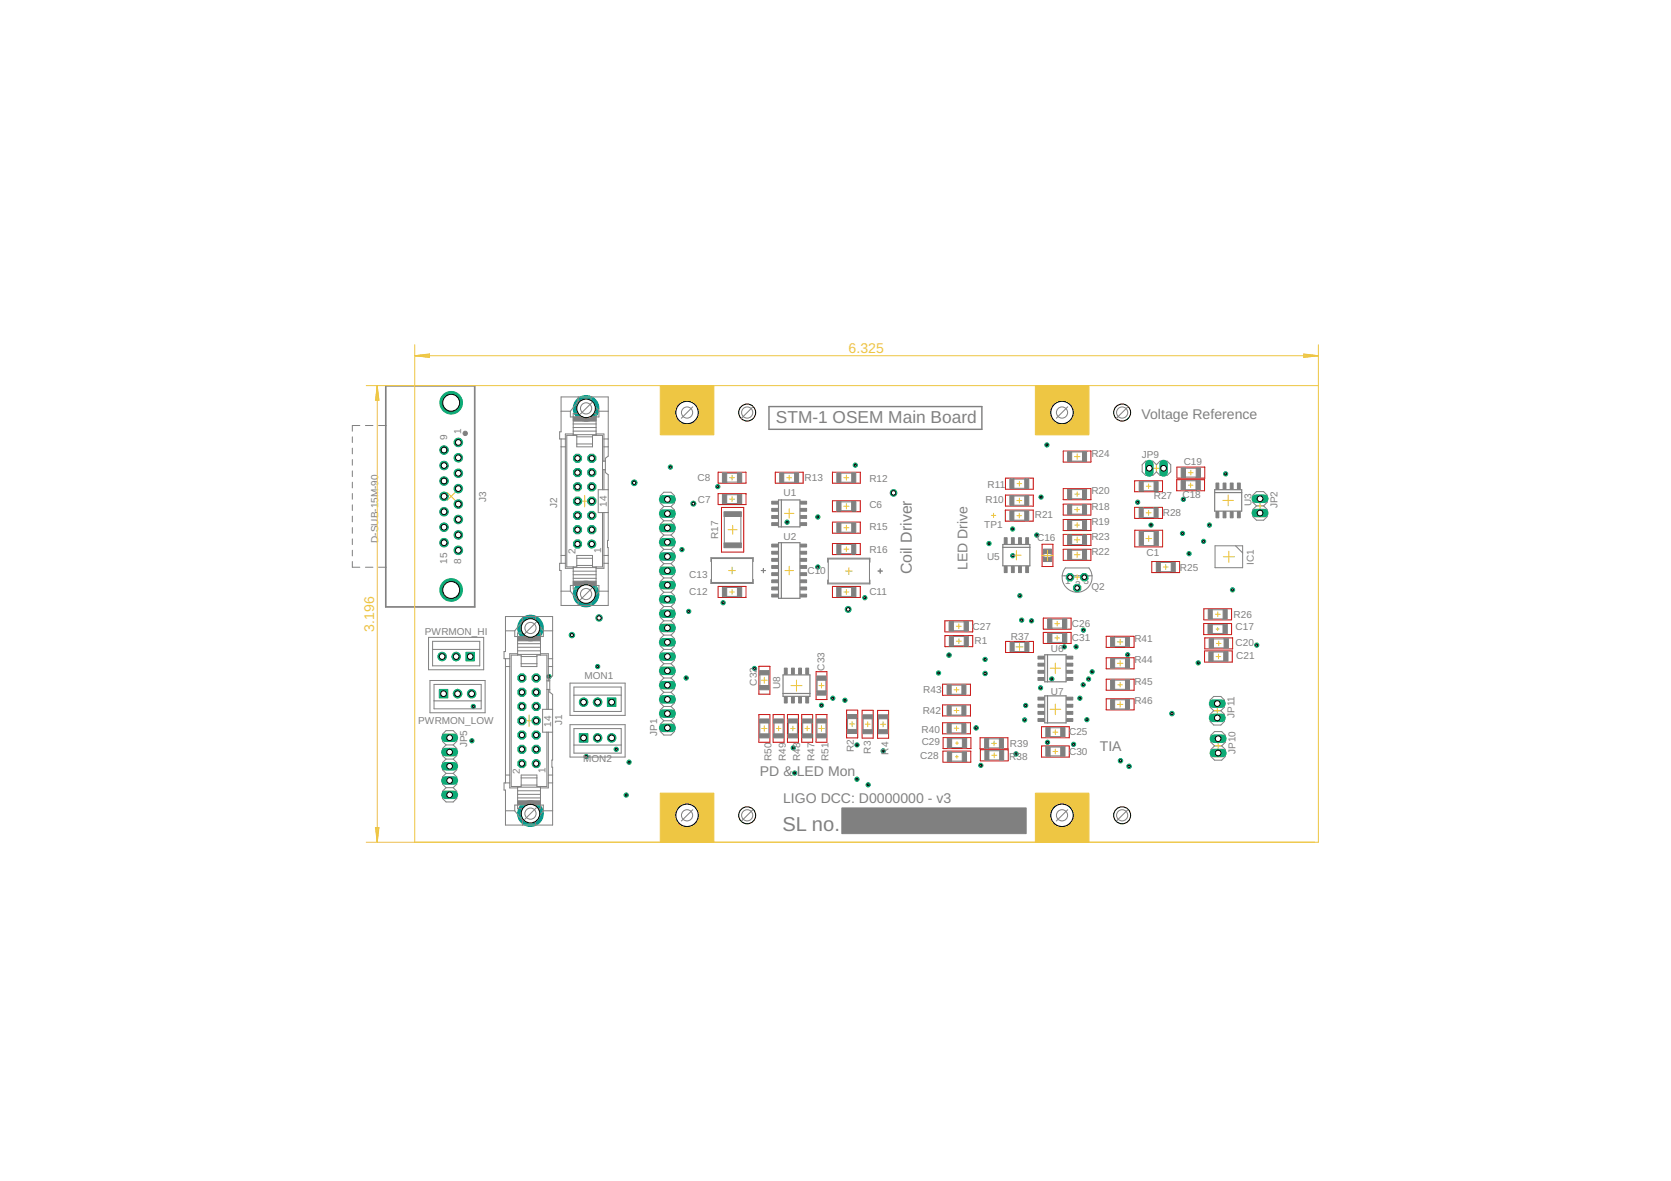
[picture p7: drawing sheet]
<svg xmlns="http://www.w3.org/2000/svg" width="297mm" height="210mm" viewBox="0 0 297 210" stroke-linecap="round" stroke-linejoin="round" font-family="sans-serif">
<defs><g id="words">
<text font-size="3.6" fill="#808080" x="139.1" y="147.6">SL no.</text>
<text font-size="3.1" fill="#808080" x="137.9" y="75.2">STM-1 OSEM Main Board</text>
<text font-size="2.8" fill="#808080" x="162.1" y="102.1" transform="rotate(-90 162.1 102.1)">Coil Driver</text>
<g font-size="2.5" fill="#eec643">
<text x="150.8" y="62.7">6.325</text>
<text x="66.5" y="112.3" transform="rotate(-90 66.5 112.3)">3.196</text>
</g>
<g font-size="2.5" fill="#808080">
<text x="202.9" y="74.5">Voltage Reference</text>
<text x="172" y="101.3" transform="rotate(-90 172 101.3)">LED Drive</text>
<text x="135.1" y="138">PD &amp; LED Mon</text>
<text x="195.5" y="133.5">TIA</text>
<text x="139.2" y="142.7">LIGO DCC: D0000000 - v3</text>
</g>
<g font-size="1.8" fill="#808080">
<text x="82" y="77.2" transform="rotate(-90 82 77.2)">1</text>
<text x="79.5" y="78.2" transform="rotate(-90 79.5 78.2)">9</text>
<text x="194" y="81.1">R24</text>
<text x="203" y="81.4">JP9</text>
<text x="210.4" y="82.7">C19</text>
<text x="86.4" y="89.2" transform="rotate(-90 86.4 89.2)">J3</text>
<text x="124" y="85.5">C8</text>
<text x="124.1" y="89.5">C7</text>
<text x="139.3" y="88.2">U1</text>
<text x="143" y="85.5">R13</text>
<text x="154.5" y="85.7">R12</text>
<text x="175.2" y="89.5">R10</text>
<text x="175.6" y="86.7">R11</text>
<text x="194" y="87.8">R20</text>
<text x="205.1" y="88.8">R27</text>
<text x="210.2" y="88.6">C18</text>
<text x="222.4" y="90" transform="rotate(-90 222.4 90)">U3</text>
<text x="99" y="90.3" transform="rotate(-90 99 90.3)">J2</text>
<text x="107.9" y="90.1" transform="rotate(-90 107.9 90.1)">14</text>
<text x="127.7" y="95.8" transform="rotate(-90 127.7 95.8)">R17</text>
<text x="139.3" y="96">U2</text>
<text x="154.5" y="90.2">C6</text>
<text x="154.5" y="94.2">R15</text>
<text x="175" y="93.9">TP1</text>
<text x="183.9" y="92.1">R21</text>
<text x="194" y="90.6">R18</text>
<text x="194" y="93.3">R19</text>
<text x="194" y="96">R23</text>
<text x="206.7" y="91.7">R28</text>
<text x="227.1" y="90.4" transform="rotate(-90 227.1 90.4)">JP2</text>
<text x="67.2" y="96.5" transform="rotate(-90 67.2 96.5)">D-SUB-15M-90</text>
<text x="79.5" y="100.2" transform="rotate(-90 79.5 100.2)">15</text>
<text x="82" y="100.2" transform="rotate(-90 82 100.2)">8</text>
<text x="102.3" y="98.5" transform="rotate(-90 102.3 98.5)">2</text>
<text x="106.9" y="98.3" transform="rotate(-90 106.9 98.3)">1</text>
<text x="143.5" y="102">C10</text>
<text x="154.5" y="98.2">R16</text>
<text x="175.5" y="99.5">U5</text>
<text x="184.4" y="96.2">C16</text>
<text x="194" y="98.6">R22</text>
<text x="203.8" y="98.9">C1</text>
<text x="209.7" y="101.5">R25</text>
<text x="222.9" y="100.4" transform="rotate(-90 222.9 100.4)">IC1</text>
<text x="122.5" y="105.7">C12</text>
<text x="122.5" y="102.7">C13</text>
<text x="154.5" y="105.7">C11</text>
<text x="189.3" y="103.9">1</text>
<text x="191.1" y="104.5">2</text>
<text x="192.6" y="103.9">3</text>
<text x="194" y="104.8">Q2</text>
<text x="75.5" y="112.9">PWRMON_HI</text>
<text x="172.9" y="112">C27</text>
<text x="179.7" y="113.7">R37</text>
<text x="190.5" y="111.5">C26</text>
<text x="190.5" y="114">C31</text>
<text x="219.3" y="109.8">R26</text>
<text x="219.6" y="112">C17</text>
<text x="146.5" y="119.2" transform="rotate(-90 146.5 119.2)">C33</text>
<text x="173.2" y="114.5">R1</text>
<text x="186.8" y="116">U6</text>
<text x="201.7" y="114.1">R41</text>
<text x="201.7" y="117.9">R44</text>
<text x="219.6" y="114.8">C20</text>
<text x="219.7" y="117.1">C21</text>
<text x="103.9" y="120.7">MON1</text>
<text x="134.5" y="121.9" transform="rotate(-90 134.5 121.9)">C32</text>
<text x="138.7" y="122.5" transform="rotate(-90 138.7 122.5)">U8</text>
<text x="164.1" y="123.2">R43</text>
<text x="186.8" y="123.5">U7</text>
<text x="201.6" y="121.7">R45</text>
<text x="201.7" y="125.2">R46</text>
<text x="74.3" y="128.6">PWRMON_LOW</text>
<text x="98" y="129.1" transform="rotate(-90 98 129.1)">14</text>
<text x="99.9" y="128.8" transform="rotate(-90 99.9 128.8)">J1</text>
<text x="116.8" y="130.7" transform="rotate(-90 116.8 130.7)">JP1</text>
<text x="163.8" y="130.2">R40</text>
<text x="164" y="126.9">R42</text>
<text x="190" y="130.7">C25</text>
<text x="219.5" y="127.6" transform="rotate(-90 219.5 127.6)">JP11</text>
<text x="83" y="132.8" transform="rotate(-90 83 132.8)">JP5</text>
<text x="92.4" y="137.5" transform="rotate(-90 92.4 137.5)">2</text>
<text x="97" y="137.4" transform="rotate(-90 97 137.4)">1</text>
<text x="103.7" y="135.5">MON2</text>
<text x="137.1" y="135.3" transform="rotate(-90 137.1 135.3)">R50</text>
<text x="139.7" y="135.3" transform="rotate(-90 139.7 135.3)">R49</text>
<text x="142.2" y="135.3" transform="rotate(-90 142.2 135.3)">R48</text>
<text x="144.8" y="135.3" transform="rotate(-90 144.8 135.3)">R47</text>
<text x="147.3" y="135.3" transform="rotate(-90 147.3 135.3)">R51</text>
<text x="151.8" y="133.7" transform="rotate(-90 151.8 133.7)">R2</text>
<text x="154.8" y="133.9" transform="rotate(-90 154.8 133.9)">R3</text>
<text x="157.9" y="134.1" transform="rotate(-90 157.9 134.1)">R4</text>
<text x="163.6" y="134.9">C28</text>
<text x="163.8" y="132.5">C29</text>
<text x="179.4" y="135.1">R38</text>
<text x="179.5" y="132.7">R39</text>
<text x="190" y="134.2">C30</text>
<text x="219.6" y="134" transform="rotate(-90 219.6 134)">JP10</text>
</g>
</g></defs>
<g fill="#0696d7" stroke="#0696d7" stroke-width=".18">
<circle cx="94.3" cy="144.6" r="2.29"/>
<circle cx="94.3" cy="111.6" r="2.29"/>
<circle cx="104.2" cy="105.6" r="2.29"/>
<circle cx="104.2" cy="72.6" r="2.29"/>
</g>
<circle cx="145.4" cy="100.8" r=".38" fill="#0dab76" stroke="#0dab76" stroke-width=".18"/>
<circle cx="145.4" cy="100.8" r=".17" fill="#fff" stroke="#000" stroke-width=".18"/>
<circle cx="145.4" cy="91.9" r=".38" fill="#0dab76" stroke="#0dab76" stroke-width=".18"/>
<circle cx="145.4" cy="91.9" r=".17" fill="#fff" stroke="#000" stroke-width=".18"/>
<circle cx="189.2" cy="115" r=".38" fill="#0dab76" stroke="#0dab76" stroke-width=".18"/>
<circle cx="189.2" cy="115" r=".17" fill="#fff" stroke="#000" stroke-width=".18"/>
<circle cx="187" cy="120.7" r=".38" fill="#0dab76" stroke="#0dab76" stroke-width=".18"/>
<circle cx="187" cy="120.7" r=".17" fill="#fff" stroke="#000" stroke-width=".18"/>
<circle cx="182.1" cy="128" r=".38" fill="#0dab76" stroke="#0dab76" stroke-width=".18"/>
<circle cx="182.1" cy="128" r=".17" fill="#fff" stroke="#000" stroke-width=".18"/>
<circle cx="192.6" cy="112" r=".38" fill="#0dab76" stroke="#0dab76" stroke-width=".18"/>
<circle cx="192.6" cy="112" r=".17" fill="#fff" stroke="#000" stroke-width=".18"/>
<circle cx="146" cy="125.3" r=".38" fill="#0dab76" stroke="#0dab76" stroke-width=".18"/>
<circle cx="146" cy="125.3" r=".17" fill="#fff" stroke="#000" stroke-width=".18"/>
<circle cx="175.8" cy="96.6" r=".38" fill="#0dab76" stroke="#0dab76" stroke-width=".18"/>
<circle cx="175.8" cy="96.6" r=".17" fill="#fff" stroke="#000" stroke-width=".18"/>
<circle cx="185" cy="122.3" r=".38" fill="#0dab76" stroke="#0dab76" stroke-width=".18"/>
<circle cx="185" cy="122.3" r=".17" fill="#fff" stroke="#000" stroke-width=".18"/>
<circle cx="192.6" cy="121.7" r=".38" fill="#0dab76" stroke="#0dab76" stroke-width=".18"/>
<circle cx="192.6" cy="121.7" r=".17" fill="#fff" stroke="#000" stroke-width=".18"/>
<circle cx="111.3" cy="141.3" r=".38" fill="#0dab76" stroke="#0dab76" stroke-width=".18"/>
<circle cx="111.3" cy="141.3" r=".17" fill="#fff" stroke="#000" stroke-width=".18"/>
<circle cx="223.4" cy="114.7" r=".38" fill="#0dab76" stroke="#0dab76" stroke-width=".18"/>
<circle cx="223.4" cy="114.7" r=".17" fill="#fff" stroke="#000" stroke-width=".18"/>
<circle cx="192" cy="124.1" r=".38" fill="#0dab76" stroke="#0dab76" stroke-width=".18"/>
<circle cx="192" cy="124.1" r=".17" fill="#fff" stroke="#000" stroke-width=".18"/>
<circle cx="191.3" cy="115" r=".38" fill="#0dab76" stroke="#0dab76" stroke-width=".18"/>
<circle cx="191.3" cy="115" r=".17" fill="#fff" stroke="#000" stroke-width=".18"/>
<circle cx="210.2" cy="94.8" r=".38" fill="#0dab76" stroke="#0dab76" stroke-width=".18"/>
<circle cx="210.2" cy="94.8" r=".17" fill="#fff" stroke="#000" stroke-width=".18"/>
<circle cx="186.2" cy="131.9" r=".38" fill="#0dab76" stroke="#0dab76" stroke-width=".18"/>
<circle cx="186.2" cy="131.9" r=".17" fill="#fff" stroke="#000" stroke-width=".18"/>
<circle cx="141" cy="132.9" r=".38" fill="#0dab76" stroke="#0dab76" stroke-width=".18"/>
<circle cx="141" cy="132.9" r=".17" fill="#fff" stroke="#000" stroke-width=".18"/>
<circle cx="141.3" cy="137.4" r=".38" fill="#0dab76" stroke="#0dab76" stroke-width=".18"/>
<circle cx="141.3" cy="137.4" r=".17" fill="#fff" stroke="#000" stroke-width=".18"/>
<circle cx="186.1" cy="79.1" r=".38" fill="#0dab76" stroke="#0dab76" stroke-width=".18"/>
<circle cx="186.1" cy="79.1" r=".17" fill="#fff" stroke="#000" stroke-width=".18"/>
<circle cx="181.3" cy="105.9" r=".38" fill="#0dab76" stroke="#0dab76" stroke-width=".18"/>
<circle cx="181.3" cy="105.9" r=".17" fill="#fff" stroke="#000" stroke-width=".18"/>
<circle cx="152.3" cy="138.5" r=".38" fill="#0dab76" stroke="#0dab76" stroke-width=".18"/>
<circle cx="152.3" cy="138.5" r=".17" fill="#fff" stroke="#000" stroke-width=".18"/>
<circle cx="150.2" cy="124.5" r=".38" fill="#0dab76" stroke="#0dab76" stroke-width=".18"/>
<circle cx="150.2" cy="124.5" r=".17" fill="#fff" stroke="#000" stroke-width=".18"/>
<circle cx="208.3" cy="126.8" r=".4" fill="#0dab76" stroke="#0dab76" stroke-width=".18"/>
<circle cx="208.3" cy="126.8" r=".19" fill="#fff" stroke="#000" stroke-width=".18"/>
<circle cx="111.8" cy="135.5" r=".38" fill="#0dab76" stroke="#0dab76" stroke-width=".18"/>
<circle cx="111.8" cy="135.5" r=".17" fill="#fff" stroke="#000" stroke-width=".18"/>
<circle cx="211.4" cy="98.4" r=".38" fill="#0dab76" stroke="#0dab76" stroke-width=".18"/>
<circle cx="211.4" cy="98.4" r=".17" fill="#fff" stroke="#000" stroke-width=".18"/>
<circle cx="210.4" cy="88.8" r=".38" fill="#0dab76" stroke="#0dab76" stroke-width=".18"/>
<circle cx="210.4" cy="88.8" r=".17" fill="#fff" stroke="#000" stroke-width=".18"/>
<circle cx="217.9" cy="84.2" r=".38" fill="#0dab76" stroke="#0dab76" stroke-width=".18"/>
<circle cx="217.9" cy="84.2" r=".17" fill="#fff" stroke="#000" stroke-width=".18"/>
<circle cx="219.1" cy="104.8" r=".38" fill="#0dab76" stroke="#0dab76" stroke-width=".18"/>
<circle cx="219.1" cy="104.8" r=".17" fill="#fff" stroke="#000" stroke-width=".18"/>
<circle cx="204.6" cy="93.3" r=".38" fill="#0dab76" stroke="#0dab76" stroke-width=".18"/>
<circle cx="204.6" cy="93.3" r=".17" fill="#fff" stroke="#000" stroke-width=".18"/>
<circle cx="180" cy="94" r=".38" fill="#0dab76" stroke="#0dab76" stroke-width=".18"/>
<circle cx="180" cy="94" r=".17" fill="#fff" stroke="#000" stroke-width=".18"/>
<circle cx="215" cy="93.3" r=".38" fill="#0dab76" stroke="#0dab76" stroke-width=".18"/>
<circle cx="215" cy="93.3" r=".17" fill="#fff" stroke="#000" stroke-width=".18"/>
<circle cx="166.8" cy="119.6" r=".38" fill="#0dab76" stroke="#0dab76" stroke-width=".18"/>
<circle cx="166.8" cy="119.6" r=".17" fill="#fff" stroke="#000" stroke-width=".18"/>
<circle cx="180.6" cy="134" r=".4" fill="#0dab76" stroke="#0dab76" stroke-width=".18"/>
<circle cx="180.6" cy="134" r=".19" fill="#fff" stroke="#000" stroke-width=".18"/>
<circle cx="199.2" cy="135.2" r=".4" fill="#0dab76" stroke="#0dab76" stroke-width=".18"/>
<circle cx="199.2" cy="135.2" r=".19" fill="#fff" stroke="#000" stroke-width=".18"/>
<circle cx="194.1" cy="119.4" r=".38" fill="#0dab76" stroke="#0dab76" stroke-width=".18"/>
<circle cx="194.1" cy="119.4" r=".17" fill="#fff" stroke="#000" stroke-width=".18"/>
<circle cx="174.3" cy="136" r=".38" fill="#0dab76" stroke="#0dab76" stroke-width=".18"/>
<circle cx="174.3" cy="136" r=".17" fill="#fff" stroke="#000" stroke-width=".18"/>
<circle cx="200.4" cy="116.4" r=".38" fill="#0dab76" stroke="#0dab76" stroke-width=".18"/>
<circle cx="200.4" cy="116.4" r=".17" fill="#fff" stroke="#000" stroke-width=".18"/>
<circle cx="182.3" cy="125.4" r=".38" fill="#0dab76" stroke="#0dab76" stroke-width=".18"/>
<circle cx="182.3" cy="125.4" r=".17" fill="#fff" stroke="#000" stroke-width=".18"/>
<circle cx="122.4" cy="108.7" r=".38" fill="#0dab76" stroke="#0dab76" stroke-width=".18"/>
<circle cx="122.4" cy="108.7" r=".17" fill="#fff" stroke="#000" stroke-width=".18"/>
<circle cx="101.7" cy="112.9" r=".49" fill="#0dab76" stroke="#0dab76" stroke-width=".18"/>
<circle cx="101.7" cy="112.9" r=".28" fill="#fff" stroke="#000" stroke-width=".18"/>
<circle cx="84.1" cy="125.6" r=".38" fill="#0dab76" stroke="#0dab76" stroke-width=".18"/>
<circle cx="84.1" cy="125.6" r=".17" fill="#fff" stroke="#000" stroke-width=".18"/>
<circle cx="104.2" cy="134.5" r=".38" fill="#0dab76" stroke="#0dab76" stroke-width=".18"/>
<circle cx="104.2" cy="134.5" r=".17" fill="#fff" stroke="#000" stroke-width=".18"/>
<circle cx="109.5" cy="133.2" r=".38" fill="#0dab76" stroke="#0dab76" stroke-width=".18"/>
<circle cx="109.5" cy="133.2" r=".17" fill="#fff" stroke="#000" stroke-width=".18"/>
<circle cx="119.2" cy="83" r=".38" fill="#0dab76" stroke="#0dab76" stroke-width=".18"/>
<circle cx="119.2" cy="83" r=".17" fill="#fff" stroke="#000" stroke-width=".18"/>
<circle cx="152" cy="82.7" r=".38" fill="#0dab76" stroke="#0dab76" stroke-width=".18"/>
<circle cx="152" cy="82.7" r=".17" fill="#fff" stroke="#000" stroke-width=".18"/>
<circle cx="122" cy="120.5" r=".38" fill="#0dab76" stroke="#0dab76" stroke-width=".18"/>
<circle cx="122" cy="120.5" r=".17" fill="#fff" stroke="#000" stroke-width=".18"/>
<circle cx="121.2" cy="97.7" r=".38" fill="#0dab76" stroke="#0dab76" stroke-width=".18"/>
<circle cx="121.2" cy="97.7" r=".17" fill="#fff" stroke="#000" stroke-width=".18"/>
<circle cx="168.7" cy="116.4" r=".4" fill="#0dab76" stroke="#0dab76" stroke-width=".18"/>
<circle cx="168.7" cy="116.4" r=".19" fill="#fff" stroke="#000" stroke-width=".18"/>
<circle cx="127.6" cy="86.5" r=".38" fill="#0dab76" stroke="#0dab76" stroke-width=".18"/>
<circle cx="127.6" cy="86.5" r=".17" fill="#fff" stroke="#000" stroke-width=".18"/>
<circle cx="153.7" cy="106.2" r=".38" fill="#0dab76" stroke="#0dab76" stroke-width=".18"/>
<circle cx="153.7" cy="106.2" r=".17" fill="#fff" stroke="#000" stroke-width=".18"/>
<circle cx="128.5" cy="107.1" r=".38" fill="#0dab76" stroke="#0dab76" stroke-width=".18"/>
<circle cx="128.5" cy="107.1" r=".17" fill="#fff" stroke="#000" stroke-width=".18"/>
<circle cx="183.4" cy="110.3" r=".38" fill="#0dab76" stroke="#0dab76" stroke-width=".18"/>
<circle cx="183.4" cy="110.3" r=".17" fill="#fff" stroke="#000" stroke-width=".18"/>
<circle cx="190.8" cy="132.3" r=".38" fill="#0dab76" stroke="#0dab76" stroke-width=".18"/>
<circle cx="190.8" cy="132.3" r=".17" fill="#fff" stroke="#000" stroke-width=".18"/>
<circle cx="214" cy="96.2" r=".38" fill="#0dab76" stroke="#0dab76" stroke-width=".18"/>
<circle cx="214" cy="96.2" r=".17" fill="#fff" stroke="#000" stroke-width=".18"/>
<circle cx="185.1" cy="88.3" r=".38" fill="#0dab76" stroke="#0dab76" stroke-width=".18"/>
<circle cx="185.1" cy="88.3" r=".17" fill="#fff" stroke="#000" stroke-width=".18"/>
<circle cx="134.1" cy="118.8" r=".38" fill="#0dab76" stroke="#0dab76" stroke-width=".18"/>
<circle cx="134.1" cy="118.8" r=".17" fill="#fff" stroke="#000" stroke-width=".18"/>
<circle cx="148" cy="124.1" r=".38" fill="#0dab76" stroke="#0dab76" stroke-width=".18"/>
<circle cx="148" cy="124.1" r=".17" fill="#fff" stroke="#000" stroke-width=".18"/>
<circle cx="139.9" cy="92.8" r=".38" fill="#0dab76" stroke="#0dab76" stroke-width=".18"/>
<circle cx="139.9" cy="92.8" r=".17" fill="#fff" stroke="#000" stroke-width=".18"/>
<circle cx="158.8" cy="87.6" r=".59" fill="#0dab76" stroke="#0dab76" stroke-width=".18"/>
<circle cx="158.8" cy="87.6" r=".4" fill="#fff" stroke="#000" stroke-width=".18"/>
<circle cx="112.7" cy="85.8" r=".51" fill="#0dab76" stroke="#0dab76" stroke-width=".18"/>
<circle cx="112.7" cy="85.8" r=".3" fill="#fff" stroke="#000" stroke-width=".18"/>
<circle cx="150.8" cy="108.3" r=".53" fill="#0dab76" stroke="#0dab76" stroke-width=".18"/>
<circle cx="150.8" cy="108.3" r=".32" fill="#fff" stroke="#000" stroke-width=".18"/>
<circle cx="202.2" cy="89.3" r=".38" fill="#0dab76" stroke="#0dab76" stroke-width=".18"/>
<circle cx="202.2" cy="89.3" r=".17" fill="#fff" stroke="#000" stroke-width=".18"/>
<circle cx="193.5" cy="120.7" r=".38" fill="#0dab76" stroke="#0dab76" stroke-width=".18"/>
<circle cx="193.5" cy="120.7" r=".17" fill="#fff" stroke="#000" stroke-width=".18"/>
<circle cx="193.2" cy="127.9" r=".38" fill="#0dab76" stroke="#0dab76" stroke-width=".18"/>
<circle cx="193.2" cy="127.9" r=".17" fill="#fff" stroke="#000" stroke-width=".18"/>
<circle cx="213" cy="117.8" r=".38" fill="#0dab76" stroke="#0dab76" stroke-width=".18"/>
<circle cx="213" cy="117.8" r=".17" fill="#fff" stroke="#000" stroke-width=".18"/>
<circle cx="152.3" cy="132.4" r=".38" fill="#0dab76" stroke="#0dab76" stroke-width=".18"/>
<circle cx="152.3" cy="132.4" r=".17" fill="#fff" stroke="#000" stroke-width=".18"/>
<circle cx="83.9" cy="131.7" r=".38" fill="#0dab76" stroke="#0dab76" stroke-width=".18"/>
<circle cx="83.9" cy="131.7" r=".17" fill="#fff" stroke="#000" stroke-width=".18"/>
<circle cx="123.3" cy="89.5" r=".44" fill="#0dab76" stroke="#0dab76" stroke-width=".18"/>
<circle cx="123.3" cy="89.5" r=".25" fill="#fff" stroke="#000" stroke-width=".18"/>
<circle cx="97.6" cy="120.2" r=".38" fill="#0dab76" stroke="#0dab76" stroke-width=".18"/>
<circle cx="97.6" cy="120.2" r=".17" fill="#fff" stroke="#000" stroke-width=".18"/>
<circle cx="106.2" cy="118.5" r=".38" fill="#0dab76" stroke="#0dab76" stroke-width=".18"/>
<circle cx="106.2" cy="118.5" r=".17" fill="#fff" stroke="#000" stroke-width=".18"/>
<circle cx="106.5" cy="109.8" r=".57" fill="#0dab76" stroke="#0dab76" stroke-width=".18"/>
<circle cx="106.5" cy="109.8" r=".38" fill="#fff" stroke="#000" stroke-width=".18"/>
<circle cx="180" cy="98.8" r=".38" fill="#0dab76" stroke="#0dab76" stroke-width=".18"/>
<circle cx="180" cy="98.8" r=".17" fill="#fff" stroke="#000" stroke-width=".18"/>
<circle cx="184.3" cy="95.1" r=".38" fill="#0dab76" stroke="#0dab76" stroke-width=".18"/>
<circle cx="184.3" cy="95.1" r=".17" fill="#fff" stroke="#000" stroke-width=".18"/>
<circle cx="154.3" cy="139.5" r=".38" fill="#0dab76" stroke="#0dab76" stroke-width=".18"/>
<circle cx="154.3" cy="139.5" r=".17" fill="#fff" stroke="#000" stroke-width=".18"/>
<circle cx="157" cy="133.5" r=".38" fill="#0dab76" stroke="#0dab76" stroke-width=".18"/>
<circle cx="157" cy="133.5" r=".17" fill="#fff" stroke="#000" stroke-width=".18"/>
<circle cx="200.7" cy="136.2" r=".4" fill="#0dab76" stroke="#0dab76" stroke-width=".18"/>
<circle cx="200.7" cy="136.2" r=".19" fill="#fff" stroke="#000" stroke-width=".18"/>
<circle cx="181.6" cy="110.2" r=".38" fill="#0dab76" stroke="#0dab76" stroke-width=".18"/>
<circle cx="181.6" cy="110.2" r=".17" fill="#fff" stroke="#000" stroke-width=".18"/>
<circle cx="175.1" cy="117.2" r=".38" fill="#0dab76" stroke="#0dab76" stroke-width=".18"/>
<circle cx="175.1" cy="117.2" r=".17" fill="#fff" stroke="#000" stroke-width=".18"/>
<circle cx="173.5" cy="129.4" r=".4" fill="#0dab76" stroke="#0dab76" stroke-width=".18"/>
<circle cx="173.5" cy="129.4" r=".19" fill="#fff" stroke="#000" stroke-width=".18"/>
<circle cx="175.1" cy="119.7" r=".4" fill="#0dab76" stroke="#0dab76" stroke-width=".18"/>
<circle cx="175.1" cy="119.7" r=".19" fill="#fff" stroke="#000" stroke-width=".18"/>
<g fill="none" stroke="#c90d0c" stroke-width=".18">
<path d="M127.7 83.9h4.9v2h-4.9zM127.7 87.7h4.9v2h-4.9zM128.2 90.2h4v7.9h-4zM137.8 83.9h5v2h-5zM148 83.9h4.9v2h-4.9zM148 89h4.9v2h-4.9zM148 92.8h4.9v2h-4.9zM148 96.6h4.9v2h-4.9zM178.7 90.7h5v1.9h-5zM178.7 85h5v2h-5zM178.7 88h5v2h-5zM185.2 96.7h2v4h-2z"/>
<path d="M189 89.6h4.9v1.9h-4.9zM189 80.2h4.9v1.9h-4.9zM189 86.8h4.9v2h-4.9zM189 92.3h4.9v2h-4.9zM189 95h4.9v1.9h-4.9zM189 97.6h4.9v2h-4.9zM201.7 90.2h5v1.9h-5zM201.7 85.4h5v2h-5zM201.7 94.2h5v3h-5zM204.7 99.8h5v2h-5zM209.2 85.3h4.9v1.9h-4.9zM209.2 83h5v2h-5z"/>
<path d="M127.7 104.2h4.9v2h-4.9zM134.9 118.4h2v5h-2zM145.1 119.4h1.9v4.9h-1.9zM148 104.2h4.9v2h-4.9zM168 110.3h4.9v2h-4.9zM168 113h4.9v1.9h-4.9zM178.8 114h4.9v2h-4.9zM185.5 109.9h4.9v1.9h-4.9zM185.5 112.4h4.9v2h-4.9zM196.6 113.1h5v2h-5zM196.6 116.9h5v2h-5zM214 110.8h4.9v2h-4.9z"/>
<path d="M214 108.2h4.9v2h-4.9zM214.1 115.7h5v2h-5zM214.2 113.4h4.9v1.9h-4.9zM134.9 127h2v4.9h-2zM137.4 127h2v4.9h-2zM140 127h1.9v4.9h-1.9zM142.5 127h2v4.9h-2zM145.1 127h1.9v4.9h-1.9zM150.5 126.2h2v4.9h-2zM153.2 126.2h2v5h-2zM156 126.3h2v4.9h-2zM167.6 128.5h4.9v1.9h-4.9z"/>
<path d="M167.6 121.6h4.9v2h-4.9zM167.6 125.3h4.9v2h-4.9zM167.6 133.5h5v2h-5zM167.6 131.1h5v2h-5zM174.2 131.1h5v2h-5zM174.3 133.3h4.9v1.9h-4.9zM185.1 129.2h5v1.9h-5zM185.1 132.6h5v2h-5zM196.6 120.7h5v2h-5zM196.6 124.2h5v2h-5z"/>
</g>
<g fill="none" stroke="#808080" stroke-width=".18">
<path d="M62.6 77.6v1.1M62.6 79.7v1M64 75.6h-1.4v1M65 75.6h1.3M67.3 75.6h1.3M68.6 68.6h15.7v39.2h-15.7zM99.7 78v22.1M99.7 79.4h.8M99.7 73.1h1.7M100.5 78h-1v-1.2h.2v-6.3h8.4v10.6l-.5 .3v2.6l.5 .4v11.7h-.1v1.2h.1v10.3h-8.4v-6.2h-.2v-1.3h1M101.4 73.1v1h.5M101.9 77.3h4.1"/>
<path d="M101.9 77.4v-3.9h4.1v3.9M101.9 76.6h4.1M101.9 76h4.1M101.9 75.4h4.1M101.9 77.1h-1.4v23.9h1.4M102.5 78.9h2.8M102.5 77.6h2.8M102.8 70.5v3M102.8 71.3l-1.4 1.8M105.1 70.5v3M105.1 71.3l1.4 1.8M106 77.1h1.4v4.9"/>
<path d="M106.5 73.1v1h-.5M106.5 73.1h1.6M107.4 78h.7M107.4 79.4h.7M62.6 81.7v1M62.6 83.7v1M62.6 85.7v1M62.6 87.7v1M62.6 89.7v1M62.6 91.7v1.1M62.6 93.8v1M62.6 95.8v1"/>
<path d="M62.6 97.8v1M62.6 99.8v1h1.4M99.7 98.7h.8M102.5 99.2h2.8M107.1 87v-9.6h-1.8v2h-2.8v-2h-1.7v23.4h1.7v-2.1h2.8v2.1h1.8v-9.7M107.1 83.5h.5M107.1 82h.5M107.4 83.5v3.5M107.4 91.1v9.9h-1.4M107.4 98.7h.7M108.1 87h-1.8v4.1h1.8M118 90l-.6-.6v-1.3l.6-.6h1.3l.6 .6v1.3l-.6 .6"/>
<path d="M118 90l-.6 .7v1.2l.6 .7M118 92.6l-.6 .6v1.3l.6 .6M118 95.1l-.6 .6v1.3l.6 .6M118 97.6l-.6 .7v1.2l.6 .7M118 90h1.3M118 92.6h1.3M118 97.6h1.3M118 95.1h1.3M119.3 90l.6 .7v1.2l-.6 .7M119.3 92.6l.6 .6v1.3l-.6 .6M119.3 95.1l.6 .6v1.3l-.6 .6M119.3 97.6l.6 .7v1.2l-.6 .7"/>
<path d="M126.4 99.8v-.7h7.5v.7M126.5 99.3h7.3v4.2h-7.3zM128.8 91.8v4.7M129.2 89.5h1.9M129.2 87.9h1.9M129.2 84.1h1.9M129.2 85.7h1.9M131.7 91.8v4.7M139.3 84.1h1.9M139.3 85.7h1.9M147.1 99.9v-.7h7.5v.7M147.2 99.4h7.4v4.2h-7.4z"/>
<path d="M149.5 89.2h1.9M149.5 90.8h1.9M149.5 94.6h1.9M149.5 93h1.9M149.5 98.4h1.9M149.5 96.8h1.9M149.5 84.1h1.9M149.5 85.7h1.9M180.2 92.5h2M180.2 89.8h2M180.2 88.2h2M180.2 86.8h2"/>
<path d="M180.2 85.2h2M180.2 90.8h2M185.5 98.3v.8M186.9 98.3v.8M190.5 82h1.9M190.5 96.8h1.9M190.5 99.4h1.9M190.5 97.8h1.9M190.5 95.1h1.9M190.5 80.3h1.9M190.5 89.8h1.9M190.5 91.4h1.9"/>
<path d="M190.5 92.5h1.9M190.5 94.1h1.9M190.5 87h1.9M190.5 88.6h1.9M203.2 87.2h1.9M203.2 85.6h1.9M203.2 92h1.9M203.2 90.3h1.9M203.2 97h2M203.2 94.5h2M205.6 82.6l-.7-.6h-1.2l-.7 .6v1.3l.7 .6h1.2l.7-.6M205.6 82.6l.6-.6h1.3l.6 .6v1.3l-.6 .6h-1.3l-.6-.6"/>
<path d="M205.6 82.6v1.3M206.3 100h1.9M210.7 87h1.9M210.7 85.4h1.9M210.7 83.2h1.9M210.7 84.8h1.9M216 97h4.9v3.9h-4.9zM219.6 97l1.3 1.3M223.4 89.9l-.7-.6v-1.3l.7-.6h1.2l.7 .6v1.3l-.7 .6M223.4 89.9l-.7 .7v1.2l.7 .7h1.2l.7-.7v-1.2l-.7-.7M223.4 89.9h1.2M65 100.8h1.3"/>
<path d="M67.3 100.8h1.3M76.2 113.3h9.8v5.7h-9.8zM76.9 115.4h8.4M76.9 114h8.4v4.3h-8.4zM89.9 117.1v22M89.9 118.5h.7M89.9 112.1h1.6M90.6 117.1h-1v-1.3h.3v-6.2h8.3v10.5l-.5 .4v2.5l.5 .4v11.7h-.1v1.3h.1v10.2h-8.3v-6.2h-.3v-1.3h1M91.5 112.1v1h.5M92 116.3h4.1M92 116.4v-3.9h4.1v3.9M92 115.7h4.1"/>
<path d="M92 115h4.1M92 114.4h4.1M92 116.2h-1.4v23.8h1.4M92.6 118h2.8M92.6 116.7h2.8M92.9 109.6v2.9M92.9 110.3l-1.4 1.8M95.2 109.6v2.9M95.2 110.3l1.4 1.8M96.1 116.2h1.4v4.8M96.6 112.1v1h-.5M96.6 112.1h1.6"/>
<path d="M97.5 117.1h.7M97.5 118.5h.7M99.7 105.1h1.7M101.4 105.1l1.4 1.7M101.9 101.5h4.1M101.9 100.8v3.9h4.1v-3.9M101.9 104.1h-.5v1M101.9 100.9h4.1M101.9 102.2h4.1M101.9 102.8h4.1M102.5 100.5h2.8M102.8 104.7v2.9"/>
<path d="M105.1 104.7v2.9M106 104.1h.5v1M106.5 105.1h1.6M106.5 105.1l-1.4 1.7M107.4 100.1h.7M118 118h1.3M118 100.2l-.6 .6v1.3l.6 .6M118 102.7l-.6 .7v1.2l.6 .7M118 105.3l-.6 .6v1.3l.6 .6M118 107.8l-.6 .6v1.3l.6 .6M118 110.3l-.6 .7v1.2l.6 .7M118 112.9l-.6 .6v1.3l.6 .6"/>
<path d="M118 115.4l-.6 .7v1.2l.6 .7M118 118l-.6 .6v1.3l.6 .6M118 100.2h1.3M118 105.3h1.3M118 102.7h1.3M118 107.8h1.3M118 112.9h1.3M118 110.3h1.3M118 115.4h1.3M119.3 100.2l.6 .6v1.3l-.6 .6M119.3 102.7l.6 .7v1.2l-.6 .7M119.3 105.3l.6 .6v1.3l-.6 .6"/>
<path d="M119.3 107.8l.6 .6v1.3l-.6 .6M119.3 110.3l.6 .7v1.2l-.6 .7M119.3 112.9l.6 .6v1.3l-.6 .6M119.3 115.4l.6 .7v1.2l-.6 .7M119.3 118l.6 .6v1.3l-.6 .6M126.4 103v.7h7.5v-.7M129.2 104.4h1.9M129.2 106h1.9M135.1 119.9v2M135.3 101.4h.8M135.7 101v.8M136.7 119.9v2"/>
<path d="M147.1 103.1v.7h7.5v-.7M149.5 104.4h1.9M149.5 106h1.9M156.1 101.5h.7M156.5 101.1v.8M169.5 112.1h1.9M169.5 110.5h1.9M169.5 113.1h1.9M169.5 114.8h1.9M180.3 115.8h1.9M180.3 114.2h1.9M187 112.6h1.9"/>
<path d="M187 111.6h1.9M187 110h1.9M187 114.2h1.9M188.8 102.3h5.3M189.4 100.9h4.2a2.67 2.67 0 0 1-.3 3.7 2.67 2.67 0 0 1-3.6 0 2.67 2.67 0 0 1-.3-3.7zM198.1 117.1h2M198.1 113.3h2M198.1 114.9h2M198.1 118.7h2M206.3 101.6h1.9M215.5 111h1.9M215.5 112.6h1.9"/>
<path d="M215.5 110h1.9M215.5 108.4h1.9M215.6 117.5h2M215.6 115.9h2M215.7 115.1h1.9M215.7 113.6h1.9M76.4 120.9h9.8v5.8h-9.8zM77.2 121.6h8.3v4.4h-8.3zM77.2 124.6h8.3M79.3 132.4l-.6-.6v-1.3l.6-.6h1.3l.6 .6v1.3l-.6 .6M79.3 140l-.6 .6v1.3l.6 .6h1.3l.6-.6v-1.3l-.6-.6M79.3 140h1.3"/>
<path d="M79.3 137.5l-.6 .6v1.3l.6 .6M79.3 137.5h1.3M79.3 134.9l-.6 .7v1.2l.6 .7M79.3 132.4l-.6 .6v1.3l.6 .6M79.3 132.4h1.3M79.3 134.9h1.3M80.6 132.4l.6 .6v1.3l-.6 .6M80.6 134.9l.6 .7v1.2l-.6 .7M80.6 137.5l.6 .6v1.3l-.6 .6M89.9 137.8h.7M92 139.8v3.9h4.1v-3.9M92 139.9h4.1"/>
<path d="M92.6 138.3h2.8M92.6 139.5h2.8M97.2 126.1v-9.7h-1.8v2.1h-2.8v-2.1h-1.7v23.4h1.7v-2h2.8v2h1.8v-9.7M97.2 122.5h.5M97.2 121h.5M97.5 122.5v3.6M97.5 130.1v9.9h-1.4M97.5 137.8h.7M97.5 139.1h.7M98.2 126.1h-1.7v4h1.7M101.3 121.4h9.8v5.7h-9.8zM101.3 128.8h9.8v5.8h-9.8z"/>
<path d="M102 122.1h8.4v4.3h-8.4zM102 129.5h8.4v4.4h-8.4zM102 123.5h8.4M102 132.4h8.4M118 120.5l-.6 .6v1.3l.6 .6M118 123l-.6 .7v1.2l.6 .7M118 125.6l-.6 .6v1.3l.6 .6M118 128.1l-.6 .6v1.3l.6 .6h1.3l.6-.6v-1.3l-.6-.6M118 120.5h1.3M118 123h1.3M118 128.1h1.3M118 125.6h1.3"/>
<path d="M119.3 120.5l.6 .6v1.3l-.6 .6M119.3 123l.6 .7v1.2l-.6 .7M119.3 125.6l.6 .6v1.3l-.6 .6M135.1 128.5v1.9M136.7 128.5v1.9M137.6 128.5v1.9M139.2 128.5v1.9M140.1 128.5v1.9M141.8 128.5v1.9M142.7 128.5v1.9M144.3 128.5v1.9M145.2 128.5v1.9"/>
<path d="M145.2 120.9v1.9M146.8 120.9v1.9M146.8 128.5v1.9M150.7 127.7v1.9M152.3 127.7v1.9M153.4 127.8v1.9M155 127.8v1.9M156.2 127.8v1.9M157.8 127.8v1.9M169.1 130.3h1.9M169.1 128.6h1.9M169.1 125.5h1.9"/>
<path d="M169.1 127.1h1.9M169.1 121.8h1.9M169.1 123.4h1.9M169.1 135.3h2M169.1 133.7h2M169.1 132.9h2M169.1 131.3h2M175.7 131.3h2M175.7 132.9h2M175.8 133.4h1.9M175.8 135.1h1.9M186.6 129.3h2"/>
<path d="M186.6 130.9h2M186.6 132.8h2M186.6 134.3h2M198.1 126h2M198.1 124.4h2M198.2 122.5h1.9M198.2 120.9h1.9M215.8 126.3l-.7 .7v1.2l.7 .7h1.2l.7-.7v-1.2l-.7-.7M215.8 126.3l-.7-.6v-1.3l.7-.6h1.2l.7 .6v1.3l-.7 .6M215.8 126.3h1.2M215.9 132.6l-.6 .6v1.3l.6 .6h1.3l.6-.6v-1.3l-.6-.6M215.9 132.6l-.6-.7v-1.2l.6-.7h1.3l.6 .7v1.2l-.6 .7"/>
<path d="M215.9 132.6h1.3M89.9 144.1h1.6M91.5 144.1l1.4 1.8M92 143.1h-.5v1M92 140.5h4.1M92 141.2h4.1M92 141.8h4.1M92.9 143.7v2.9M95.2 143.7v2.9M96.1 143.1h.5v1M96.6 144.1h1.6M96.6 144.1l-1.4 1.8"/>
</g>
<g fill="none" stroke="#808080" stroke-width=".21">
<path d="M68.5 68.5h15.9v39.4h-15.9zM138.4 88.9h3.8v4.7h-3.8zM138.4 96.5h3.8v9.8h-3.8zM138.9 88.9v4.7M138.9 96.5v9.8M178.3 96.8h4.8v3.8h-4.8zM178.3 97.3h4.8M215.9 87h4.8v3.8h-4.8zM215.9 87.5h4.8M139.2 120h4.8v3.8h-4.8zM185.7 116.4h3.8v4.8h-3.8zM186.2 116.4v4.8"/>
<path d="M139.2 123.3h4.8M185.7 123.7h3.8v4.8h-3.8zM186.2 123.7v4.8"/>
</g>
<circle cx="82.7" cy="77" r=".4" fill="#808080" stroke="#808080" stroke-width=".18"/>
<g fill="#808080" stroke="#808080" stroke-width=".18">
<path d="M92 113.1h4.1v.8h-4.1z"/>
<path d="M92 142.3h4.1v.8h-4.1z"/>
<path d="M101.9 74.1h4.1v.7h-4.1z"/>
<path d="M101.9 103.3h4.1v.8h-4.1z"/>
<path d="M148.7 104.4h.8v1.7h-.8z"/>
<path d="M151.4 104.4h.7v1.7h-.7z"/>
<path d="M131.1 104.4h.7v1.7h-.7z"/>
<path d="M128.4 104.4h.8v1.7h-.8z"/>
<path d="M185.5 99h1.4v.8h-1.4z"/>
<path d="M185.5 97.6h1.4v.8h-1.4z"/>
<path d="M214.7 111h.8v1.6h-.8z"/>
<path d="M217.4 111h.8v1.6h-.8z"/>
<path d="M210 85.4h.7v1.7h-.7z"/>
<path d="M212.6 85.4h.8v1.7h-.8z"/>
<path d="M210 83.2h.7v1.7h-.7z"/>
<path d="M212.6 83.2h.8v1.7h-.8z"/>
<path d="M217.6 113.5h.8v1.7h-.8z"/>
<path d="M214.9 113.5h.8v1.7h-.8z"/>
<path d="M217.5 115.8h.8v1.7h-.8z"/>
<path d="M214.9 115.8h.7v1.7h-.7z"/>
<path d="M185.9 129.3h.8v1.7h-.8z"/>
<path d="M188.6 129.3h.7v1.7h-.7z"/>
<path d="M188.9 110h.7v1.7h-.7z"/>
<path d="M186.2 110h.8v1.7h-.8z"/>
<path d="M171.4 110.5h.7v1.7h-.7z"/>
<path d="M168.7 110.5h.8v1.7h-.8z"/>
<path d="M171 133.6h.8v1.7h-.8z"/>
<path d="M168.4 133.6h.8v1.7h-.8z"/>
<path d="M171.1 131.2h.7v1.7h-.7z"/>
<path d="M168.4 131.2h.8v1.7h-.8z"/>
<path d="M185.9 132.7h.8v1.7h-.8z"/>
<path d="M188.6 132.7h.7v1.7h-.7z"/>
<path d="M188.9 112.5h.7v1.7h-.7z"/>
<path d="M186.2 112.5h.8v1.7h-.8z"/>
<path d="M135 121.8h1.7v.8h-1.7z"/>
<path d="M135 119.2h1.7v.8h-1.7z"/>
<path d="M145.2 122.8h1.7v.7h-1.7z"/>
<path d="M145.2 120.1h1.7v.8h-1.7z"/>
<path d="M148.7 89.1h.8v1.7h-.8z"/>
<path d="M151.4 89.1h.7v1.7h-.7z"/>
<path d="M131.1 87.9h.7v1.7h-.7z"/>
<path d="M128.4 87.9h.8v1.7h-.8z"/>
<path d="M128.4 84.1h.8v1.6h-.8z"/>
<path d="M131.1 84.1h.7v1.6h-.7z"/>
<path d="M137.2 89.1h1.1v.5h-1.1z"/>
<path d="M137.2 90.4h1.1v.5h-1.1z"/>
<path d="M137.2 91.6h1.1v.5h-1.1z"/>
<path d="M137.2 92.9h1.1v.5h-1.1z"/>
<path d="M142.3 92.9h1.1v.5h-1.1z"/>
<path d="M142.3 91.6h1.1v.5h-1.1z"/>
<path d="M142.3 90.4h1.1v.5h-1.1z"/>
<path d="M142.3 89.1h1.1v.5h-1.1z"/>
<path d="M184.5 116.6h1.1v.5h-1.1z"/>
<path d="M184.5 117.9h1.1v.5h-1.1z"/>
<path d="M184.5 119.1h1.1v.6h-1.1z"/>
<path d="M184.5 120.4h1.1v.5h-1.1z"/>
<path d="M189.6 120.4h1.1v.5h-1.1z"/>
<path d="M189.6 119.1h1.1v.6h-1.1z"/>
<path d="M189.6 117.9h1.1v.5h-1.1z"/>
<path d="M189.6 116.6h1.1v.5h-1.1z"/>
<path d="M179.5 88.1h.7v1.7h-.7z"/>
<path d="M182.2 88.1h.7v1.7h-.7z"/>
<path d="M179.5 85.1h.7v1.7h-.7z"/>
<path d="M182.2 85.1h.7v1.7h-.7z"/>
<path d="M151.4 84h.7v1.8h-.7z"/>
<path d="M148.8 84h.7v1.8h-.7z"/>
<path d="M138.6 84h.7v1.8h-.7z"/>
<path d="M141.2 84h.8v1.8h-.8z"/>
<path d="M148.8 92.9h.7v1.8h-.7z"/>
<path d="M151.4 92.9h.7v1.8h-.7z"/>
<path d="M148.8 96.7h.7v1.8h-.7z"/>
<path d="M151.4 96.7h.7v1.8h-.7z"/>
<path d="M128.7 96.5h3.1v.8h-3.1z"/>
<path d="M128.7 91h3.1v.8h-3.1z"/>
<path d="M192.4 89.7h.7v1.7h-.7z"/>
<path d="M189.8 89.7h.7v1.7h-.7z"/>
<path d="M192.4 92.5h.7v1.7h-.7z"/>
<path d="M189.8 92.5h.7v1.7h-.7z"/>
<path d="M192.4 87h.7v1.7h-.7z"/>
<path d="M189.8 87h.7v1.7h-.7z"/>
<path d="M182.2 90.8h.7v1.7h-.7z"/>
<path d="M179.5 90.8h.7v1.7h-.7z"/>
<path d="M189.8 97.7h.7v1.8h-.7z"/>
<path d="M192.4 97.7h.7v1.8h-.7z"/>
<path d="M189.8 95.1h.7v1.7h-.7z"/>
<path d="M192.4 95.1h.7v1.7h-.7z"/>
<path d="M189.8 80.3h.7v1.7h-.7z"/>
<path d="M192.4 80.3h.7v1.7h-.7z"/>
<path d="M208.2 99.9h.7v1.7h-.7z"/>
<path d="M205.5 99.9h.8v1.7h-.8z"/>
<path d="M214.8 108.3h.7v1.7h-.7z"/>
<path d="M217.4 108.3h.7v1.7h-.7z"/>
<path d="M202.5 85.6h.7v1.7h-.7z"/>
<path d="M205.1 85.6h.8v1.7h-.8z"/>
<path d="M202.5 90.3h.7v1.7h-.7z"/>
<path d="M205.1 90.3h.8v1.7h-.8z"/>
<path d="M179.6 114.1h.7v1.7h-.7z"/>
<path d="M182.2 114.1h.7v1.7h-.7z"/>
<path d="M177.7 133.4h.7v1.7h-.7z"/>
<path d="M175.1 133.4h.7v1.7h-.7z"/>
<path d="M177.7 131.3h.7v1.7h-.7z"/>
<path d="M175 131.3h.7v1.7h-.7z"/>
<path d="M168.4 128.6h.7v1.7h-.7z"/>
<path d="M171 128.6h.7v1.7h-.7z"/>
<path d="M197.4 113.2h.7v1.8h-.7z"/>
<path d="M200.1 113.2h.7v1.8h-.7z"/>
<path d="M171 125.4h.7v1.7h-.7z"/>
<path d="M168.4 125.4h.7v1.7h-.7z"/>
<path d="M171 121.7h.7v1.8h-.7z"/>
<path d="M168.4 121.7h.7v1.8h-.7z"/>
<path d="M197.4 117h.7v1.8h-.7z"/>
<path d="M200.1 117h.7v1.8h-.7z"/>
<path d="M200.1 120.8h.7v1.8h-.7z"/>
<path d="M197.4 120.8h.7v1.8h-.7z"/>
<path d="M197.4 124.3h.7v1.8h-.7z"/>
<path d="M200.1 124.3h.7v1.8h-.7z"/>
<path d="M142.6 130.4h1.8v.7h-1.8z"/>
<path d="M142.6 127.8h1.8v.7h-1.8z"/>
<path d="M140.1 130.4h1.7v.7h-1.7z"/>
<path d="M140.1 127.8h1.7v.7h-1.7z"/>
<path d="M137.5 130.4h1.8v.7h-1.8z"/>
<path d="M137.5 127.8h1.8v.7h-1.8z"/>
<path d="M135 127.8h1.7v.7h-1.7z"/>
<path d="M135 130.4h1.7v.7h-1.7z"/>
<path d="M145.2 127.8h1.7v.7h-1.7z"/>
<path d="M145.2 130.4h1.7v.7h-1.7z"/>
<path d="M137.2 96.7h1.1v.5h-1.1z"/>
<path d="M137.2 98h1.1v.5h-1.1z"/>
<path d="M137.2 99.3h1.1v.5h-1.1z"/>
<path d="M137.2 100.5h1.1v.5h-1.1z"/>
<path d="M142.3 103.1h1.1v.5h-1.1z"/>
<path d="M142.3 101.8h1.1v.5h-1.1z"/>
<path d="M142.3 100.5h1.1v.5h-1.1z"/>
<path d="M142.3 99.3h1.1v.5h-1.1z"/>
<path d="M137.2 101.8h1.1v.5h-1.1z"/>
<path d="M137.2 103.1h1.1v.5h-1.1z"/>
<path d="M137.2 104.3h1.1v.5h-1.1z"/>
<path d="M137.2 105.6h1.1v.5h-1.1z"/>
<path d="M142.3 105.6h1.1v.5h-1.1z"/>
<path d="M142.3 104.3h1.1v.5h-1.1z"/>
<path d="M142.3 98h1.1v.5h-1.1z"/>
<path d="M142.3 96.7h1.1v.5h-1.1z"/>
<path d="M182.3 95.6h.5v1.1h-.5z"/>
<path d="M181.1 95.6h.5v1.1h-.5z"/>
<path d="M179.8 95.6h.5v1.1h-.5z"/>
<path d="M178.5 95.6h.5v1.1h-.5z"/>
<path d="M178.5 100.7h.5v1.1h-.5z"/>
<path d="M179.8 100.7h.5v1.1h-.5z"/>
<path d="M181.1 100.7h.5v1.1h-.5z"/>
<path d="M182.3 100.7h.5v1.1h-.5z"/>
<path d="M220 85.9h.5v1.1h-.5z"/>
<path d="M218.7 85.9h.5v1.1h-.5z"/>
<path d="M217.4 85.9h.5v1.1h-.5z"/>
<path d="M216.2 85.9h.5v1.1h-.5z"/>
<path d="M216.2 90.9h.5v1.1h-.5z"/>
<path d="M217.4 90.9h.5v1.1h-.5z"/>
<path d="M218.7 90.9h.5v1.1h-.5z"/>
<path d="M220 90.9h.5v1.1h-.5z"/>
<path d="M184.5 123.9h1.1v.5h-1.1z"/>
<path d="M184.5 125.2h1.1v.5h-1.1z"/>
<path d="M184.5 126.4h1.1v.6h-1.1z"/>
<path d="M184.5 127.7h1.1v.5h-1.1z"/>
<path d="M189.6 127.7h1.1v.5h-1.1z"/>
<path d="M189.6 126.4h1.1v.6h-1.1z"/>
<path d="M189.6 125.2h1.1v.5h-1.1z"/>
<path d="M189.6 123.9h1.1v.5h-1.1z"/>
<path d="M139.4 123.8h.5v1.1h-.5z"/>
<path d="M140.7 123.8h.5v1.1h-.5z"/>
<path d="M142 123.8h.5v1.1h-.5z"/>
<path d="M143.2 123.8h.5v1.1h-.5z"/>
<path d="M143.2 118.7h.5v1.1h-.5z"/>
<path d="M142 118.7h.5v1.1h-.5z"/>
<path d="M140.7 118.7h.5v1.1h-.5z"/>
<path d="M139.4 118.7h.5v1.1h-.5z"/>
<path d="M92.5 132.9h.5v.5h-.5z"/>
<path d="M92.5 135.5h.5v.5h-.5z"/>
<path d="M92.5 130.4h.5v.5h-.5z"/>
<path d="M92.5 125.3h.5v.5h-.5z"/>
<path d="M92.5 127.8h.5v.6h-.5z"/>
<path d="M95.1 132.9h.5v.5h-.5z"/>
<path d="M95.1 135.5h.5v.5h-.5z"/>
<path d="M95.1 130.4h.5v.5h-.5z"/>
<path d="M95.1 125.3h.5v.5h-.5z"/>
<path d="M95.1 127.8h.5v.6h-.5z"/>
<path d="M93.7 110.3h.7v1.8h-.7z"/>
<path d="M93.7 144.1h.7v1.8h-.7z"/>
<path d="M92.5 122.8h.5v.5h-.5z"/>
<path d="M95.1 122.8h.5v.5h-.5z"/>
<path d="M92.5 120.2h.5v.6h-.5z"/>
<path d="M95.1 120.2h.5v.6h-.5z"/>
<path d="M102.4 93.9h.5v.5h-.5z"/>
<path d="M102.4 96.4h.5v.5h-.5z"/>
<path d="M102.4 91.4h.5v.5h-.5z"/>
<path d="M102.4 86.3h.5v.5h-.5z"/>
<path d="M102.4 88.8h.5v.5h-.5z"/>
<path d="M104.9 93.9h.6v.5h-.6z"/>
<path d="M104.9 96.4h.6v.5h-.6z"/>
<path d="M104.9 91.4h.6v.5h-.6z"/>
<path d="M104.9 86.3h.6v.5h-.6z"/>
<path d="M104.9 88.8h.6v.5h-.6z"/>
<path d="M103.5 71.3h.8v1.8h-.8z"/>
<path d="M103.5 105.1h.8v1.7h-.8z"/>
<path d="M102.4 83.7h.5v.5h-.5z"/>
<path d="M104.9 83.7h.6v.5h-.6z"/>
<path d="M102.4 81.2h.5v.5h-.5z"/>
<path d="M104.9 81.2h.6v.5h-.6z"/>
<path d="M118.4 91h.5v.5h-.5z"/>
<path d="M118.4 93.6h.5v.5h-.5z"/>
<path d="M118.4 96.1h.5v.5h-.5z"/>
<path d="M118.4 98.7h.5v.5h-.5z"/>
<path d="M118.4 101.2h.5v.5h-.5z"/>
<path d="M118.4 103.7h.5v.5h-.5z"/>
<path d="M118.4 106.3h.5v.5h-.5z"/>
<path d="M118.4 108.8h.5v.5h-.5z"/>
<path d="M118.4 111.4h.5v.5h-.5z"/>
<path d="M118.4 113.9h.5v.5h-.5z"/>
<path d="M118.4 116.4h.5v.5h-.5z"/>
<path d="M118.4 119h.5v.5h-.5z"/>
<path d="M118.4 121.5h.5v.5h-.5z"/>
<path d="M118.4 124.1h.5v.5h-.5z"/>
<path d="M118.4 126.6h.5v.5h-.5z"/>
<path d="M118.4 129.1h.5v.5h-.5z"/>
<path d="M118.4 88.5h.5v.5h-.5z"/>
<path d="M205.1 94.4h.8v2.6h-.8z"/>
<path d="M202.5 94.4h.8v2.6h-.8z"/>
<path d="M150.6 129.6h1.7v.8h-1.7z"/>
<path d="M150.6 127h1.7v.7h-1.7z"/>
<path d="M153.4 129.7h1.7v.7h-1.7z"/>
<path d="M153.4 127h1.7v.8h-1.7z"/>
<path d="M156.1 127h1.7v.8h-1.7z"/>
<path d="M156.1 129.7h1.7v.7h-1.7z"/>
<path d="M168.8 113.1h.7v1.7h-.7z"/>
<path d="M171.4 113.1h.7v1.7h-.7z"/>
<path d="M79.7 138.5h.5v.5h-.5z"/>
<path d="M79.7 135.9h.5v.5h-.5z"/>
<path d="M79.7 133.4h.5v.5h-.5z"/>
<path d="M79.7 130.9h.5v.5h-.5z"/>
<path d="M79.7 141h.5v.5h-.5z"/>
<path d="M204 83h.6v.5h-.6z"/>
<path d="M206.6 83h.5v.5h-.5z"/>
<path d="M223.7 88.4h.5v.5h-.5z"/>
<path d="M223.7 90.9h.5v.5h-.5z"/>
<path d="M216.3 131h.5v.6h-.5z"/>
<path d="M216.3 133.6h.5v.5h-.5z"/>
<path d="M216.1 124.8h.5v.5h-.5z"/>
<path d="M216.1 127.3h.5v.5h-.5z"/>
<path d="M149.6 143.6h32.8v4.6h-32.8z"/>
</g>
<path d="M136.7 72.3h37.8v4h-37.8z" fill="none" stroke="#808080" stroke-width=".25"/>
<g fill="none" stroke="#afd134" stroke-width=".18">
<path d="M79.5 87.5l1.4 1.4M80.9 87.5l-1.4 1.4M102.9 89.1h2M103.9 88.1v2M129.4 94.1h1.6M129.7 88.7h.9M129.7 84.9h.9M130.1 84.5v.8M130.1 88.3v.9M130.2 93.4v1.6M139.5 91.2h1.6M139.9 84.9h.8"/>
<path d="M140.3 84.5v.8M140.3 90.4v1.7M150 90h.9M150 84.9h.9M150 93.8h.9M150 97.6h.9M150.5 84.5v.8M150.5 89.5v.9M150.5 93.3v.9M150.5 97.2v.8M176.2 91.6h.8M176.6 91.2v.8"/>
<path d="M179.9 98.7h1.6M180.7 97.9v1.6M180.8 89h.8M180.8 91.7h.8M180.8 86h.8M181.2 91.2v.9M181.2 85.6v.8M181.2 88.5v.9M185.2 98.7h2M186.2 97.7v2M191 98.6h1M191 95.9h1"/>
<path d="M191 81.2h1M191.1 90.6h.8M191.1 93.3h.8M191.1 87.8h.8M191.5 80.7v.9M191.5 87.4v.8M191.5 90.2v.8M191.5 92.9v.8M191.5 95.5v.9M191.5 98.1v1M203.7 95.7h1M203.8 91.1h.8"/>
<path d="M203.8 86.4h.8M204.2 86v.8M204.2 90.7v.9M204.2 95.2v1M205 83.2h1.1M205.6 82.7v1.1M211.3 86.2h.7M211.3 84h.8M211.6 85.9v.7M211.7 83.6v.8M217.4 88.9h1.9M217.5 99h1.9"/>
<path d="M218.3 88v1.9M218.4 98v1.9M223.5 89.9h1M224 89.4v1M80.3 116.7h1.6M81.1 115.9v1.6M118.1 109.1h1.1M118.6 108.5v1.1M129.5 101.4h1.2M129.7 105.2h.8M130.1 100.8v1.2M130.1 104.8v.8"/>
<path d="M139.5 101.4h1.6M140.3 100.6v1.6M150 105.2h.9M150.3 101.5h1.2M150.5 104.8v.8M150.9 100.9v1.2M170 111.3h.9M170 114h.9M170.4 110.9v.8M170.5 113.5v.9M180.6 115h1.2M181.2 114.4v1.2"/>
<path d="M186.7 118.8h1.8M187.5 110.8h.8M187.5 113.4h.8M187.6 117.9v1.8M187.9 110.4v.9M187.9 113v.8M191 102.6h.9M191.5 102.2v.8M198.6 114.1h1M198.6 117.9h1M199.1 113.6v1M199.1 117.4v1"/>
<path d="M206.8 100.8h.8M207.2 100.4v.8M216 109.2h.9M216.2 111.8h.5M216.2 116.7h.8M216.2 114.4h.8M216.5 111.5v.6M216.5 108.8v.8M216.6 116.3v.8M216.6 113.9v.9M79.4 136.2h1.1M79.9 135.7v1"/>
<path d="M80.5 123.3h1.7M81.3 122.4v1.7M93 128.1h2.1M94 127.1v2M105.4 124.8h1.7M105.5 131.1h1.5M106.2 124v1.6M106.2 130.4v1.5M135.3 120.9h1.1M135.4 129.5h1M135.9 120.4v1M135.9 129v1"/>
<path d="M138 129.5h.8M138.4 129.1v.8M140.5 129.5h.9M140.6 121.9h2M140.9 129.1v.8M141.6 120.9v1.9M143.1 129.5h.8M143.5 129.1v.8M145.5 129.5h1M145.6 121.9h.9M146 121.4v.9M146 129v1"/>
<path d="M151 128.7h.9M151.5 128.2v.9M153.8 128.7h.9M154.2 128.3v.9M156.5 128.7h.9M157 128.3v.9M169.6 126.3h.9M169.6 122.6h.9M169.6 129.4h.8M169.8 134.5h.5M169.9 132.1h.5M170 122.2v.8"/>
<path d="M170 125.9v.8M170 129v.9M170.1 134.2v.5M170.1 131.8v.5M176.3 132.1h.8M176.3 134.2h.9M176.7 131.7v.8M176.7 133.8v.9M186.7 126.1h1.9M187.2 130.1h.8M187.2 133.6h.8M187.6 125.1v1.9"/>
<path d="M187.6 129.7v.9M187.6 133.1v.9M198.6 125.2h1M198.7 121.7h.8M199.1 121.3v.8M199.1 124.7v1M215.8 126.3h1.1M216 132.6h1.1M216.4 125.8v1.1M216.5 132v1.1"/>
</g>
<circle cx="190.2" cy="102.6" r=".71" fill="#0dab76" stroke="#0dab76" stroke-width=".18"/>
<circle cx="190.2" cy="102.6" r=".4" fill="#fff" stroke="#000" stroke-width=".18"/>
<circle cx="191.5" cy="104.5" r=".71" fill="#0dab76" stroke="#0dab76" stroke-width=".18"/>
<circle cx="191.5" cy="104.5" r=".4" fill="#fff" stroke="#000" stroke-width=".18"/>
<circle cx="192.7" cy="102.6" r=".71" fill="#0dab76" stroke="#0dab76" stroke-width=".18"/>
<circle cx="192.7" cy="102.6" r=".4" fill="#fff" stroke="#000" stroke-width=".18"/>
<circle cx="81.5" cy="84.1" r=".76" fill="#0dab76" stroke="#0dab76" stroke-width=".18"/>
<circle cx="81.5" cy="84.1" r=".51" fill="#fff" stroke="#000" stroke-width=".18"/>
<circle cx="81.5" cy="78.6" r=".76" fill="#0dab76" stroke="#0dab76" stroke-width=".18"/>
<circle cx="81.5" cy="78.6" r=".51" fill="#fff" stroke="#000" stroke-width=".18"/>
<circle cx="81.5" cy="81.4" r=".76" fill="#0dab76" stroke="#0dab76" stroke-width=".18"/>
<circle cx="81.5" cy="81.4" r=".51" fill="#fff" stroke="#000" stroke-width=".18"/>
<circle cx="81.5" cy="86.8" r=".76" fill="#0dab76" stroke="#0dab76" stroke-width=".18"/>
<circle cx="81.5" cy="86.8" r=".51" fill="#fff" stroke="#000" stroke-width=".18"/>
<circle cx="81.5" cy="89.6" r=".76" fill="#0dab76" stroke="#0dab76" stroke-width=".18"/>
<circle cx="81.5" cy="89.6" r=".51" fill="#fff" stroke="#000" stroke-width=".18"/>
<circle cx="81.5" cy="92.3" r=".76" fill="#0dab76" stroke="#0dab76" stroke-width=".18"/>
<circle cx="81.5" cy="92.3" r=".51" fill="#fff" stroke="#000" stroke-width=".18"/>
<circle cx="81.5" cy="95.1" r=".76" fill="#0dab76" stroke="#0dab76" stroke-width=".18"/>
<circle cx="81.5" cy="95.1" r=".51" fill="#fff" stroke="#000" stroke-width=".18"/>
<circle cx="81.5" cy="97.8" r=".76" fill="#0dab76" stroke="#0dab76" stroke-width=".18"/>
<circle cx="81.5" cy="97.8" r=".51" fill="#fff" stroke="#000" stroke-width=".18"/>
<circle cx="78.9" cy="80" r=".76" fill="#0dab76" stroke="#0dab76" stroke-width=".18"/>
<circle cx="78.9" cy="80" r=".51" fill="#fff" stroke="#000" stroke-width=".18"/>
<circle cx="78.9" cy="82.7" r=".76" fill="#0dab76" stroke="#0dab76" stroke-width=".18"/>
<circle cx="78.9" cy="82.7" r=".51" fill="#fff" stroke="#000" stroke-width=".18"/>
<circle cx="78.9" cy="85.5" r=".76" fill="#0dab76" stroke="#0dab76" stroke-width=".18"/>
<circle cx="78.9" cy="85.5" r=".51" fill="#fff" stroke="#000" stroke-width=".18"/>
<circle cx="78.9" cy="88.2" r=".76" fill="#0dab76" stroke="#0dab76" stroke-width=".18"/>
<circle cx="78.9" cy="88.2" r=".51" fill="#fff" stroke="#000" stroke-width=".18"/>
<circle cx="78.9" cy="91" r=".76" fill="#0dab76" stroke="#0dab76" stroke-width=".18"/>
<circle cx="78.9" cy="91" r=".51" fill="#fff" stroke="#000" stroke-width=".18"/>
<circle cx="78.9" cy="93.7" r=".76" fill="#0dab76" stroke="#0dab76" stroke-width=".18"/>
<circle cx="78.9" cy="93.7" r=".51" fill="#fff" stroke="#000" stroke-width=".18"/>
<circle cx="78.9" cy="96.5" r=".76" fill="#0dab76" stroke="#0dab76" stroke-width=".18"/>
<circle cx="78.9" cy="96.5" r=".51" fill="#fff" stroke="#000" stroke-width=".18"/>
<circle cx="80.2" cy="71.6" r="2.01" fill="#0dab76" stroke="#0dab76" stroke-width=".18"/>
<circle cx="80.2" cy="71.6" r="1.5" fill="#fff" stroke="#000" stroke-width=".18"/>
<circle cx="80.2" cy="104.9" r="2.01" fill="#0dab76" stroke="#0dab76" stroke-width=".18"/>
<circle cx="80.2" cy="104.9" r="1.5" fill="#fff" stroke="#000" stroke-width=".18"/>
<circle cx="95.3" cy="135.7" r=".72" fill="#0dab76" stroke="#0dab76" stroke-width=".18"/>
<circle cx="95.3" cy="135.7" r=".47" fill="#fff" stroke="#000" stroke-width=".18"/>
<circle cx="92.8" cy="135.7" r=".78" fill="#0dab76" stroke="#0dab76" stroke-width=".18"/>
<circle cx="92.8" cy="135.7" r=".47" fill="#fff" stroke="#000" stroke-width=".18"/>
<circle cx="95.3" cy="133.2" r=".78" fill="#0dab76" stroke="#0dab76" stroke-width=".18"/>
<circle cx="95.3" cy="133.2" r=".47" fill="#fff" stroke="#000" stroke-width=".18"/>
<circle cx="92.8" cy="133.2" r=".78" fill="#0dab76" stroke="#0dab76" stroke-width=".18"/>
<circle cx="92.8" cy="133.2" r=".47" fill="#fff" stroke="#000" stroke-width=".18"/>
<circle cx="95.3" cy="130.6" r=".78" fill="#0dab76" stroke="#0dab76" stroke-width=".18"/>
<circle cx="95.3" cy="130.6" r=".47" fill="#fff" stroke="#000" stroke-width=".18"/>
<circle cx="92.8" cy="130.6" r=".78" fill="#0dab76" stroke="#0dab76" stroke-width=".18"/>
<circle cx="92.8" cy="130.6" r=".47" fill="#fff" stroke="#000" stroke-width=".18"/>
<circle cx="95.3" cy="128.1" r=".78" fill="#0dab76" stroke="#0dab76" stroke-width=".18"/>
<circle cx="95.3" cy="128.1" r=".47" fill="#fff" stroke="#000" stroke-width=".18"/>
<circle cx="92.8" cy="128.1" r=".78" fill="#0dab76" stroke="#0dab76" stroke-width=".18"/>
<circle cx="92.8" cy="128.1" r=".47" fill="#fff" stroke="#000" stroke-width=".18"/>
<circle cx="95.3" cy="125.6" r=".78" fill="#0dab76" stroke="#0dab76" stroke-width=".18"/>
<circle cx="95.3" cy="125.6" r=".47" fill="#fff" stroke="#000" stroke-width=".18"/>
<circle cx="92.8" cy="125.6" r=".78" fill="#0dab76" stroke="#0dab76" stroke-width=".18"/>
<circle cx="92.8" cy="125.6" r=".47" fill="#fff" stroke="#000" stroke-width=".18"/>
<circle cx="95.3" cy="123" r=".78" fill="#0dab76" stroke="#0dab76" stroke-width=".18"/>
<circle cx="95.3" cy="123" r=".47" fill="#fff" stroke="#000" stroke-width=".18"/>
<circle cx="92.8" cy="123" r=".78" fill="#0dab76" stroke="#0dab76" stroke-width=".18"/>
<circle cx="92.8" cy="123" r=".47" fill="#fff" stroke="#000" stroke-width=".18"/>
<circle cx="95.3" cy="120.5" r=".78" fill="#0dab76" stroke="#0dab76" stroke-width=".18"/>
<circle cx="95.3" cy="120.5" r=".47" fill="#fff" stroke="#000" stroke-width=".18"/>
<circle cx="92.8" cy="120.5" r=".78" fill="#0dab76" stroke="#0dab76" stroke-width=".18"/>
<circle cx="92.8" cy="120.5" r=".47" fill="#fff" stroke="#000" stroke-width=".18"/>
<circle cx="105.2" cy="96.7" r=".72" fill="#0dab76" stroke="#0dab76" stroke-width=".18"/>
<circle cx="105.2" cy="96.7" r=".47" fill="#fff" stroke="#000" stroke-width=".18"/>
<circle cx="102.7" cy="96.7" r=".78" fill="#0dab76" stroke="#0dab76" stroke-width=".18"/>
<circle cx="102.7" cy="96.7" r=".47" fill="#fff" stroke="#000" stroke-width=".18"/>
<circle cx="105.2" cy="94.1" r=".78" fill="#0dab76" stroke="#0dab76" stroke-width=".18"/>
<circle cx="105.2" cy="94.1" r=".47" fill="#fff" stroke="#000" stroke-width=".18"/>
<circle cx="102.7" cy="94.1" r=".78" fill="#0dab76" stroke="#0dab76" stroke-width=".18"/>
<circle cx="102.7" cy="94.1" r=".47" fill="#fff" stroke="#000" stroke-width=".18"/>
<circle cx="105.2" cy="91.6" r=".78" fill="#0dab76" stroke="#0dab76" stroke-width=".18"/>
<circle cx="105.2" cy="91.6" r=".47" fill="#fff" stroke="#000" stroke-width=".18"/>
<circle cx="102.7" cy="91.6" r=".78" fill="#0dab76" stroke="#0dab76" stroke-width=".18"/>
<circle cx="102.7" cy="91.6" r=".47" fill="#fff" stroke="#000" stroke-width=".18"/>
<circle cx="105.2" cy="89.1" r=".78" fill="#0dab76" stroke="#0dab76" stroke-width=".18"/>
<circle cx="105.2" cy="89.1" r=".47" fill="#fff" stroke="#000" stroke-width=".18"/>
<circle cx="102.7" cy="89.1" r=".78" fill="#0dab76" stroke="#0dab76" stroke-width=".18"/>
<circle cx="102.7" cy="89.1" r=".47" fill="#fff" stroke="#000" stroke-width=".18"/>
<circle cx="105.2" cy="86.5" r=".78" fill="#0dab76" stroke="#0dab76" stroke-width=".18"/>
<circle cx="105.2" cy="86.5" r=".47" fill="#fff" stroke="#000" stroke-width=".18"/>
<circle cx="102.7" cy="86.5" r=".78" fill="#0dab76" stroke="#0dab76" stroke-width=".18"/>
<circle cx="102.7" cy="86.5" r=".47" fill="#fff" stroke="#000" stroke-width=".18"/>
<circle cx="105.2" cy="84" r=".78" fill="#0dab76" stroke="#0dab76" stroke-width=".18"/>
<circle cx="105.2" cy="84" r=".47" fill="#fff" stroke="#000" stroke-width=".18"/>
<circle cx="102.7" cy="84" r=".78" fill="#0dab76" stroke="#0dab76" stroke-width=".18"/>
<circle cx="102.7" cy="84" r=".47" fill="#fff" stroke="#000" stroke-width=".18"/>
<circle cx="105.2" cy="81.4" r=".78" fill="#0dab76" stroke="#0dab76" stroke-width=".18"/>
<circle cx="105.2" cy="81.4" r=".47" fill="#fff" stroke="#000" stroke-width=".18"/>
<circle cx="102.7" cy="81.4" r=".78" fill="#0dab76" stroke="#0dab76" stroke-width=".18"/>
<circle cx="102.7" cy="81.4" r=".47" fill="#fff" stroke="#000" stroke-width=".18"/>
<path d="M117.9 129.4h1.5" fill="none" stroke="#0dab76" stroke-width="1.5"/>
<circle cx="118.6" cy="129.4" r=".51" fill="#fff" stroke="#000" stroke-width=".18"/>
<path d="M117.9 126.8h1.5" fill="none" stroke="#0dab76" stroke-width="1.5"/>
<circle cx="118.6" cy="126.8" r=".51" fill="#fff" stroke="#000" stroke-width=".18"/>
<path d="M117.9 124.3h1.5" fill="none" stroke="#0dab76" stroke-width="1.5"/>
<circle cx="118.6" cy="124.3" r=".51" fill="#fff" stroke="#000" stroke-width=".18"/>
<path d="M117.9 121.8h1.5" fill="none" stroke="#0dab76" stroke-width="1.5"/>
<circle cx="118.6" cy="121.8" r=".51" fill="#fff" stroke="#000" stroke-width=".18"/>
<path d="M117.9 119.2h1.5" fill="none" stroke="#0dab76" stroke-width="1.5"/>
<circle cx="118.6" cy="119.2" r=".51" fill="#fff" stroke="#000" stroke-width=".18"/>
<path d="M117.9 116.7h1.5" fill="none" stroke="#0dab76" stroke-width="1.5"/>
<circle cx="118.6" cy="116.7" r=".51" fill="#fff" stroke="#000" stroke-width=".18"/>
<path d="M117.9 114.2h1.5" fill="none" stroke="#0dab76" stroke-width="1.5"/>
<circle cx="118.6" cy="114.2" r=".51" fill="#fff" stroke="#000" stroke-width=".18"/>
<path d="M117.9 111.6h1.5" fill="none" stroke="#0dab76" stroke-width="1.5"/>
<circle cx="118.6" cy="111.6" r=".51" fill="#fff" stroke="#000" stroke-width=".18"/>
<path d="M117.9 109.1h1.5" fill="none" stroke="#0dab76" stroke-width="1.5"/>
<circle cx="118.6" cy="109.1" r=".51" fill="#fff" stroke="#000" stroke-width=".18"/>
<path d="M117.9 106.5h1.5" fill="none" stroke="#0dab76" stroke-width="1.5"/>
<circle cx="118.6" cy="106.5" r=".51" fill="#fff" stroke="#000" stroke-width=".18"/>
<path d="M117.9 104h1.5" fill="none" stroke="#0dab76" stroke-width="1.5"/>
<circle cx="118.6" cy="104" r=".51" fill="#fff" stroke="#000" stroke-width=".18"/>
<path d="M117.9 101.5h1.5" fill="none" stroke="#0dab76" stroke-width="1.5"/>
<circle cx="118.6" cy="101.5" r=".51" fill="#fff" stroke="#000" stroke-width=".18"/>
<path d="M117.9 98.9h1.5" fill="none" stroke="#0dab76" stroke-width="1.5"/>
<circle cx="118.6" cy="98.9" r=".51" fill="#fff" stroke="#000" stroke-width=".18"/>
<path d="M117.9 96.4h1.5" fill="none" stroke="#0dab76" stroke-width="1.5"/>
<circle cx="118.6" cy="96.4" r=".51" fill="#fff" stroke="#000" stroke-width=".18"/>
<path d="M117.9 93.8h1.5" fill="none" stroke="#0dab76" stroke-width="1.5"/>
<circle cx="118.6" cy="93.8" r=".51" fill="#fff" stroke="#000" stroke-width=".18"/>
<path d="M117.9 91.3h1.5" fill="none" stroke="#0dab76" stroke-width="1.5"/>
<circle cx="118.6" cy="91.3" r=".51" fill="#fff" stroke="#000" stroke-width=".18"/>
<path d="M117.9 88.8h1.5" fill="none" stroke="#0dab76" stroke-width="1.5"/>
<circle cx="118.6" cy="88.8" r=".51" fill="#fff" stroke="#000" stroke-width=".18"/>
<path d="M79.2 131.1h1.5" fill="none" stroke="#0dab76" stroke-width="1.5"/>
<circle cx="79.9" cy="131.1" r=".51" fill="#fff" stroke="#000" stroke-width=".18"/>
<path d="M79.2 133.7h1.5" fill="none" stroke="#0dab76" stroke-width="1.5"/>
<circle cx="79.9" cy="133.7" r=".51" fill="#fff" stroke="#000" stroke-width=".18"/>
<path d="M79.2 136.2h1.5" fill="none" stroke="#0dab76" stroke-width="1.5"/>
<circle cx="79.9" cy="136.2" r=".51" fill="#fff" stroke="#000" stroke-width=".18"/>
<path d="M79.2 138.7h1.5" fill="none" stroke="#0dab76" stroke-width="1.5"/>
<circle cx="79.9" cy="138.7" r=".51" fill="#fff" stroke="#000" stroke-width=".18"/>
<path d="M79.2 141.3h1.5" fill="none" stroke="#0dab76" stroke-width="1.5"/>
<circle cx="79.9" cy="141.3" r=".51" fill="#fff" stroke="#000" stroke-width=".18"/>
<path d="M204.3 82.5v1.5" fill="none" stroke="#0dab76" stroke-width="1.5"/>
<circle cx="204.3" cy="83.2" r=".51" fill="#fff" stroke="#000" stroke-width=".18"/>
<path d="M206.8 82.5v1.5" fill="none" stroke="#0dab76" stroke-width="1.5"/>
<circle cx="206.8" cy="83.2" r=".51" fill="#fff" stroke="#000" stroke-width=".18"/>
<path d="M223.2 88.6h1.5" fill="none" stroke="#0dab76" stroke-width="1.5"/>
<circle cx="224" cy="88.6" r=".51" fill="#fff" stroke="#000" stroke-width=".18"/>
<path d="M223.2 91.2h1.5" fill="none" stroke="#0dab76" stroke-width="1.5"/>
<circle cx="224" cy="91.2" r=".51" fill="#fff" stroke="#000" stroke-width=".18"/>
<path d="M215.8 131.3h1.5" fill="none" stroke="#0dab76" stroke-width="1.5"/>
<circle cx="216.5" cy="131.3" r=".51" fill="#fff" stroke="#000" stroke-width=".18"/>
<path d="M215.8 133.8h1.5" fill="none" stroke="#0dab76" stroke-width="1.5"/>
<circle cx="216.5" cy="133.8" r=".51" fill="#fff" stroke="#000" stroke-width=".18"/>
<path d="M215.6 125.1h1.5" fill="none" stroke="#0dab76" stroke-width="1.5"/>
<circle cx="216.4" cy="125.1" r=".51" fill="#fff" stroke="#000" stroke-width=".18"/>
<path d="M215.6 127.6h1.5" fill="none" stroke="#0dab76" stroke-width="1.5"/>
<circle cx="216.4" cy="127.6" r=".51" fill="#fff" stroke="#000" stroke-width=".18"/>
<path d="M108 124h1.5v1.6h-1.5z" fill="#0dab76" stroke="#0dab76" stroke-width=".18"/>
<circle cx="108.7" cy="124.8" r=".51" fill="#fff" stroke="#000" stroke-width=".18"/>
<circle cx="106.2" cy="124.8" r=".76" fill="#0dab76" stroke="#0dab76" stroke-width=".18"/>
<circle cx="106.2" cy="124.8" r=".51" fill="#fff" stroke="#000" stroke-width=".18"/>
<circle cx="103.7" cy="124.8" r=".76" fill="#0dab76" stroke="#0dab76" stroke-width=".18"/>
<circle cx="103.7" cy="124.8" r=".51" fill="#fff" stroke="#000" stroke-width=".18"/>
<path d="M103 130.4h1.5v1.5h-1.5z" fill="#0dab76" stroke="#0dab76" stroke-width=".18"/>
<circle cx="103.7" cy="131.1" r=".51" fill="#fff" stroke="#000" stroke-width=".18"/>
<circle cx="106.2" cy="131.1" r=".76" fill="#0dab76" stroke="#0dab76" stroke-width=".18"/>
<circle cx="106.2" cy="131.1" r=".51" fill="#fff" stroke="#000" stroke-width=".18"/>
<circle cx="108.7" cy="131.1" r=".76" fill="#0dab76" stroke="#0dab76" stroke-width=".18"/>
<circle cx="108.7" cy="131.1" r=".51" fill="#fff" stroke="#000" stroke-width=".18"/>
<path d="M78.1 122.5h1.5v1.6h-1.5z" fill="#0dab76" stroke="#0dab76" stroke-width=".18"/>
<circle cx="78.8" cy="123.3" r=".51" fill="#fff" stroke="#000" stroke-width=".18"/>
<circle cx="81.3" cy="123.3" r=".76" fill="#0dab76" stroke="#0dab76" stroke-width=".18"/>
<circle cx="81.3" cy="123.3" r=".51" fill="#fff" stroke="#000" stroke-width=".18"/>
<circle cx="83.8" cy="123.3" r=".76" fill="#0dab76" stroke="#0dab76" stroke-width=".18"/>
<circle cx="83.8" cy="123.3" r=".51" fill="#fff" stroke="#000" stroke-width=".18"/>
<path d="M82.8 115.9h1.5v1.6h-1.5z" fill="#0dab76" stroke="#0dab76" stroke-width=".18"/>
<circle cx="83.6" cy="116.7" r=".51" fill="#fff" stroke="#000" stroke-width=".18"/>
<circle cx="81.1" cy="116.7" r=".76" fill="#0dab76" stroke="#0dab76" stroke-width=".18"/>
<circle cx="81.1" cy="116.7" r=".51" fill="#fff" stroke="#000" stroke-width=".18"/>
<circle cx="78.6" cy="116.7" r=".76" fill="#0dab76" stroke="#0dab76" stroke-width=".18"/>
<circle cx="78.6" cy="116.7" r=".51" fill="#fff" stroke="#000" stroke-width=".18"/>
<g fill="none" stroke="#eec643" stroke-width=".18">
<path d="M73.7 68.5h160.7v81.2h-160.7z"/>
<circle cx="122.1" cy="73.3" r="1.99"/>
</g>
<g fill="#eec643" stroke="#eec643" stroke-width=".18">
<path d="M117.4 141h9.5v8.7h-9.5z"/>
<path d="M117.4 68.6h9.5v8.7h-9.5z"/>
<path d="M184 68.6h9.6v8.7h-9.6z"/>
<path d="M184 141h9.6v8.7h-9.6z"/>
</g>
<circle cx="122.1" cy="73.3" r="1.99" fill="#fff" stroke="#000" stroke-width=".18"/>
<circle cx="122.1" cy="144.9" r="1.99" fill="none" stroke="#eec643" stroke-width=".18"/>
<circle cx="122.1" cy="144.9" r="1.99" fill="#fff" stroke="#000" stroke-width=".18"/>
<circle cx="188.8" cy="144.9" r="1.99" fill="none" stroke="#eec643" stroke-width=".18"/>
<circle cx="188.8" cy="144.9" r="1.99" fill="#fff" stroke="#000" stroke-width=".18"/>
<circle cx="188.8" cy="73.3" r="1.99" fill="none" stroke="#eec643" stroke-width=".18"/>
<circle cx="188.8" cy="73.3" r="1.99" fill="#fff" stroke="#000" stroke-width=".18"/>
<g fill="none" stroke="#eec643" stroke-width=".18">
<path d="M65.1 68.5h8.6M67.1 68.6v81M67.1 68.6l.3 2.5h-.7zM67.1 68.6l-.2 2.5M67.1 68.6l.1 2.5M67.1 68.6l-.3 2.5M67.1 68.6l.2 2.5M65.1 149.7h8.6M66.7 147.1h.7l-.3 2.5zM66.8 147.1l.3 2.5M66.9 147.1l.2 2.5M67.2 147.1l-.1 2.5"/>
<path d="M67.3 147.1l-.2 2.5"/>
<circle cx="132.8" cy="73.3" r="1.5"/>
</g>
<circle cx="132.8" cy="73.3" r="1.5" fill="#fff" stroke="#000" stroke-width=".18"/>
<circle cx="199.5" cy="73.3" r="1.5" fill="none" stroke="#eec643" stroke-width=".18"/>
<circle cx="199.5" cy="73.3" r="1.5" fill="#fff" stroke="#000" stroke-width=".18"/>
<circle cx="132.8" cy="144.9" r="1.5" fill="none" stroke="#eec643" stroke-width=".18"/>
<circle cx="132.8" cy="144.9" r="1.5" fill="#fff" stroke="#000" stroke-width=".18"/>
<circle cx="199.5" cy="144.9" r="1.5" fill="none" stroke="#eec643" stroke-width=".18"/>
<circle cx="199.5" cy="144.9" r="1.5" fill="#fff" stroke="#000" stroke-width=".18"/>
<g fill="none" stroke="#eec643" stroke-width=".18">
<path d="M73.7 61.3v7.2M73.8 63.2h160.5M73.8 63.2l2.5-.3v.6zM73.8 63.2l2.5 .2M73.8 63.2l2.5 .3M76.3 63.1l-2.5 .1M76.3 63l-2.5 .2M231.8 62.9l2.5 .3-2.5 .3zM231.8 63.1l2.5 .1M231.8 63l2.5 .2M234.3 63.2l-2.5 .2M234.3 63.2l-2.5 .3"/>
<path d="M234.4 61.3v7.2"/>
<circle cx="94.3" cy="111.6" r="1.65"/>
</g>
<circle cx="94.3" cy="111.6" r="1.65" fill="#fff" stroke="#000" stroke-width=".18"/>
<circle cx="94.3" cy="144.6" r="1.65" fill="none" stroke="#eec643" stroke-width=".18"/>
<circle cx="94.3" cy="144.6" r="1.65" fill="#fff" stroke="#000" stroke-width=".18"/>
<circle cx="104.2" cy="72.6" r="1.65" fill="none" stroke="#eec643" stroke-width=".18"/>
<circle cx="104.2" cy="72.6" r="1.65" fill="#fff" stroke="#000" stroke-width=".18"/>
<circle cx="104.2" cy="105.6" r="1.65" fill="none" stroke="#eec643" stroke-width=".18"/>
<circle cx="104.2" cy="105.6" r="1.65" fill="#fff" stroke="#000" stroke-width=".18"/>
<g fill="none" stroke="#808080" stroke-width=".18">
<path d="M105.2 71.6l-2 2M123.1 72.3l-2 2M133.8 72.3l-2 2M189.8 72.3l-2 2M200.5 72.3l-2 2M95.3 110.6l-2 2M105.2 104.6l-2 2M95.3 143.6l-2 2M123.1 143.9l-2 2M133.8 143.9l-2 2M189.8 143.9l-2 2M200.5 143.9l-2 2"/>
<circle cx="104.2" cy="72.6" r=".99"/>
<circle cx="122.1" cy="73.3" r=".99"/>
<circle cx="132.8" cy="73.3" r=".99"/>
<circle cx="188.8" cy="73.3" r=".99"/>
<circle cx="199.5" cy="73.3" r=".99"/>
<circle cx="94.3" cy="111.6" r=".99"/>
<circle cx="104.2" cy="105.6" r=".99"/>
<circle cx="94.3" cy="144.6" r=".99"/>
<circle cx="122.1" cy="144.9" r=".99"/>
<circle cx="132.8" cy="144.9" r=".99"/>
<circle cx="188.8" cy="144.9" r=".99"/>
<circle cx="199.5" cy="144.9" r=".99"/>
</g>
<use href="#words"/>
</svg>
